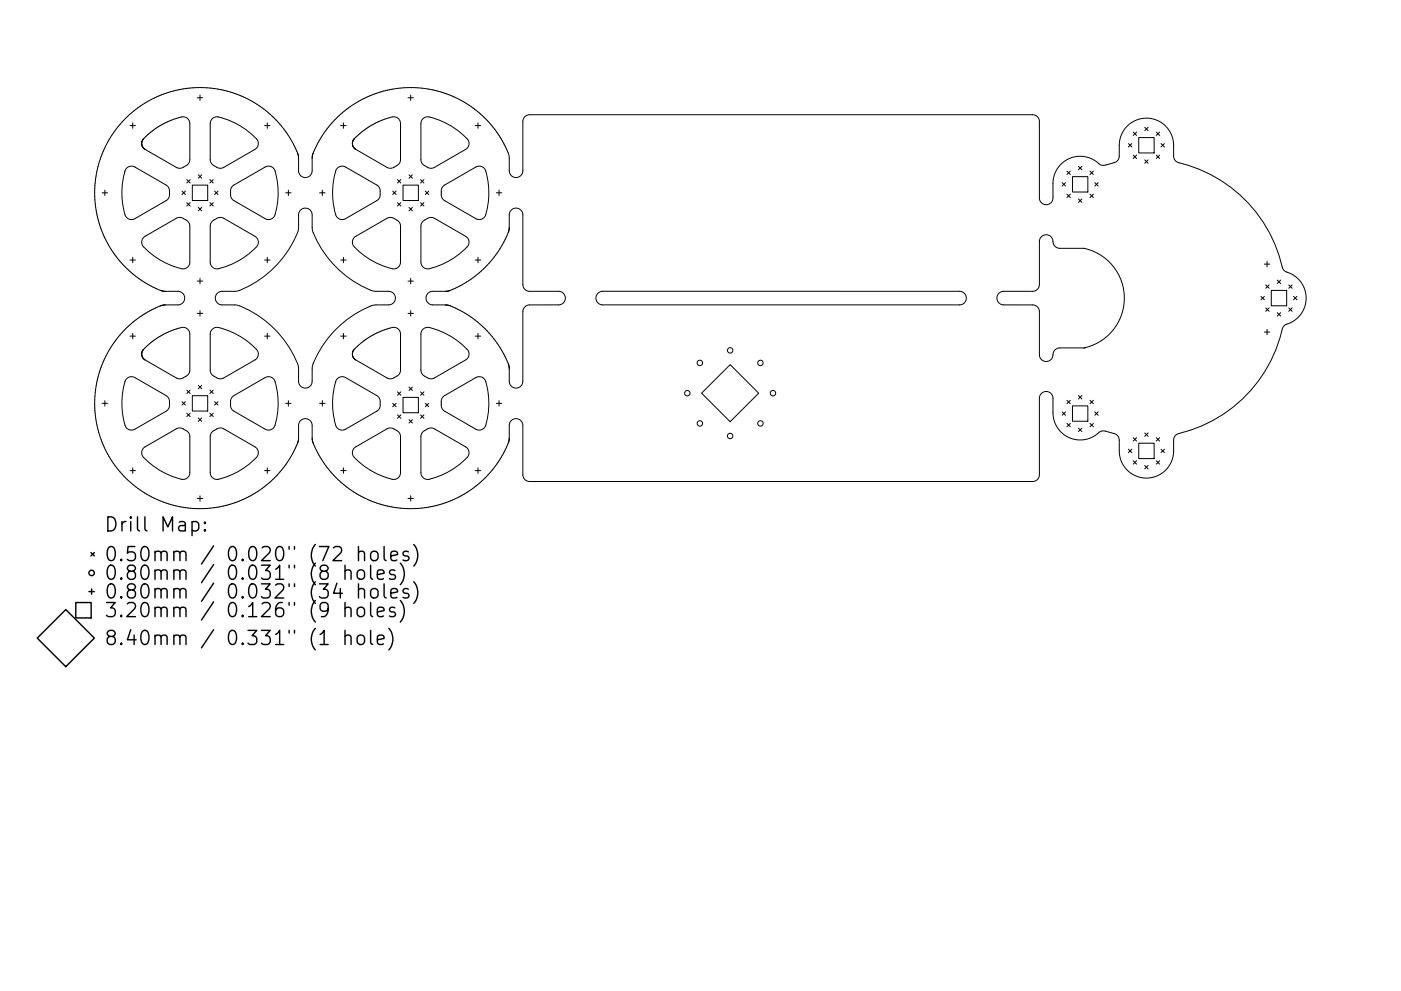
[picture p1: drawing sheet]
<svg xmlns="http://www.w3.org/2000/svg" width="297mm" height="210mm" viewBox="0 0 297 210" stroke-linecap="round" stroke-linejoin="round" font-family="sans-serif">
<defs><g id="words">
<g font-size="4.2">
<text x="22" y="112.8">Drill Map:</text>
<text x="22" y="119.1">0.50mm / 0.020&quot; (72 holes)</text>
<text x="22" y="123.1">0.80mm / 0.031&quot; (8 holes)</text>
<text x="22" y="127">0.80mm / 0.032&quot; (34 holes)</text>
<text x="22" y="131">3.20mm / 0.126&quot; (9 holes)</text>
<text x="22" y="136.9">8.40mm / 0.331&quot; (1 hole)</text>
</g>
</g></defs>
<g fill="none" stroke="#000" stroke-width=".21">
<path d="M26.6 25.1a22.2 22.2 0 0 1 36.7 8.2v3.1a1.44 1.44 0 0 0 1.5 1.3 1.44 1.44 0 0 0 1.4-1.5v-3.1a22.2 22.2 0 0 1 20.9-14.5 22.2 22.2 0 0 1 20.8 14.5l.1 3.3a1.44 1.44 0 0 0 1.5 1.3 1.44 1.44 0 0 0 1.4-1.5v-10.5a1.44 1.44 0 0 1 1.4-1.4h106.8a1.44 1.44 0 0 1 1.3 1.5v16.3a1.44 1.44 0 0 0 1.5 1.3 1.44 1.44 0 0 0 1.4-1.4v-3.4a5.9 5.9 0 0 1 3.8-5.1 5.9 5.9 0 0 1 6.3 1.5l.7 .1 2.1-.6a1.44 1.44 0 0 0 1.1-1.4v-2.8a5.8 5.8 0 0 1 6-5.2 5.8 5.8 0 0 1 5.5 5.7l.1 2.6 .1 .4 .4 .5a30.2 30.2 0 0 1 22.7 22.8l.3 .4a5.9 5.9 0 0 1 4.5 5.7 5.9 5.9 0 0 1-4.5 5.8l-.3 .4a30.1 30.1 0 0 1-22.6 22.8l-.5 .4-.1 .5-.1 3.1a5.8 5.8 0 0 1-6 5.2 5.8 5.8 0 0 1-5.5-5.7v-2.4l-.4-.9-.5-.4-2.2-.6-.8 .1a5.9 5.9 0 0 1-6.4 1.5 5.9 5.9 0 0 1-3.7-5.4l-.1-3.2a1.44 1.44 0 0 0-1.5-1.3 1.44 1.44 0 0 0-1.3 1.4v16.3a1.44 1.44 0 0 1-1.5 1.4h-106.7a1.44 1.44 0 0 1-1.3-1.5l-.1-10.6a1.44 1.44 0 0 0-1.5-1.3 1.44 1.44 0 0 0-1.3 1.5l-.1 3.1a22.2 22.2 0 0 1-20.9 14.5 22.2 22.2 0 0 1-20.8-14.7v-3.1a1.44 1.44 0 0 0-1.5-1.3 1.44 1.44 0 0 0-1.4 1.5v3.1a22.3 22.3 0 0 1-36.7 7.9 22.3 22.3 0 0 1 8.2-36.6h3a1.44 1.44 0 0 0 1.4-1.5 1.44 1.44 0 0 0-1.5-1.4h-3.1a22.3 22.3 0 0 1-8-36.7zM26.9 35.7l.7-.4 .9 .1 6.8 3.9 .4 .4 .2 .6v1.4l-.5 .7-6.8 4a1.44 1.44 0 0 1-2.1-.9 14 14 0 0 1 .3-9.7zM27.6 26.6h1.1M28.1 26.1v1.1M30 30.5h.1M30 30.5l.1 .1M30 30.3v.2M30.1 30.6v.1M30.1 30.2l-.1 .1M30.1 30.7h.1M30.1 30.7v.1M30.1 30.8v.1"/>
<path d="M30.1 30.9h.1M30.1 30.9l.1 .1M30.2 31v.1M30.2 31.1l.2 .3M30.2 29.8l-.1 .4M30.2 29.8h.1M30.2 29.7v.1M30.3 29.7h-.1M30.4 31.4h.1M30.4 29.5l-.1 .2M30.4 29.5h.1M30.4 29.5a15.5 15.5 0 0 1 8.7-4.7 1.44 1.44 0 0 1 1.1 1.4v7.9l-.3 .7-1.1 .7-.7 .2-.6-.1-6.7-3.9"/>
<path d="M30.4 31.4l.1 .1M30.5 31.5h.1M30.5 31.5l.2 .2M30.7 31.7h.1M39.6 38.1l.7 .7M40.3 38.1l-.7 .7M40.8 39.3h3.2v3.2h-3.2zM41.8 20.7h1.2M42 37.1l.8 .7M42.4 20.2v1.1M42.8 37.1l-.8 .7M44.5 38.1l.7 .7"/>
<path d="M45 25.2l.7-.4a14.4 14.4 0 0 1 9 5.2 1.44 1.44 0 0 1-.6 1.7l-6.8 3.9-.9 .1-1.2-.7-.5-.5-.1-.6v-7.8zM45.2 38.1l-.7 .7M49.3 39.5l6.9-4.1a1.44 1.44 0 0 1 2.1 .9 14.1 14.1 0 0 1-.3 9.8 1.44 1.44 0 0 1-1.8 .3l-6.6-3.8a1.84 1.84 0 0 1-.7-2.1l.1-.6zM56.1 26.6h1.1M56.7 26.1v1.1M71.5 35.7l.8-.4 .9 .1 6.7 3.9 .5 .4 .2 .6v1.4l-.5 .7-6.8 4a1.44 1.44 0 0 1-2.1-.9 14 14 0 0 1 .2-9.7zM72.2 26.6h1.2M72.8 26.1v1.1M74.7 30.5h.1M74.7 30.5v.1M74.7 30.3v.2M74.7 30.6v.1"/>
<path d="M74.7 30.2v.1M74.7 30.7h.1M74.7 30.7v.1M74.7 30.8l.1 .1M74.7 30.1v.1M74.8 30.1h-.1M74.8 30.9h.1M74.8 30.9v.1M74.8 30v.1M74.8 29.9v.1M74.8 31l.1 .1M74.9 31.1h.1"/>
<path d="M74.9 31.1v.1M74.9 31.2l.1 .2M75 31.4h.1M75 29.5l-.2 .4M75.1 29.5h-.1M75.1 31.4h.1M75.1 29.5h.1M75.1 29.5a15.5 15.5 0 0 1 8.6-4.7 1.44 1.44 0 0 1 1.2 1.4v7.9l-.4 .7-1 .7-.7 .2-.6-.1-7-4M75.1 31.4v.1M75.1 31.5h.1M75.2 31.5h.1M75.2 31.5v.1"/>
<path d="M84.3 38.1l.7 .7M85 38.1l-.7 .7M85.4 39.3h3.3v3.2h-3.3zM86.5 20.7h1.2M86.7 37.1l.7 .7M87.1 20.2v1.1M87.4 37.1l-.7 .7M89.2 38.1l.7 .7M89.6 25.2l.8-.4a14.4 14.4 0 0 1 9 5.2 1.44 1.44 0 0 1-.7 1.7l-6.8 3.9-.8 .1-1.2-.7-.5-.5-.2-.6v-7.8zM89.9 38.1l-.7 .7M94 39.5l6.9-4.1a1.44 1.44 0 0 1 2.1 .9 14.1 14.1 0 0 1-.3 9.8 1.44 1.44 0 0 1-1.8 .3l-6.6-3.8a1.84 1.84 0 0 1-.7-2.1l.1-.6zM100.8 26.6h1.1"/>
<path d="M101.3 26.1v1.1M225.2 38.7l.7 .8M225.9 38.7l-.7 .8M226.2 36.3l.7 .7M226.9 36.3l-.7 .7M227.4 37.5h3.2v3.2h-3.2zM228.7 35.3l.7 .7M229.4 35.3l-.7 .7M231.1 36.3l.7 .7M231.8 36.3l-.7 .7M232.1 38.7l.7 .8M232.8 38.7l-.7 .8"/>
<path d="M239.2 30.5l.8 .7M240 30.5l-.8 .7M240.3 28l.7 .7M240.3 32.9l.7 .7M241 28l-.7 .7M241 32.9l-.7 .7M241.4 29.2h3.3v3.3h-3.3zM242.7 33.9l.7 .7M242.7 27l.7 .7M243.4 27l-.7 .7M243.4 33.9l-.7 .7M245.2 32.9l.7 .7"/>
<path d="M245.2 28l.7 .7M245.9 28l-.7 .7M245.9 32.9l-.7 .7M246.2 30.5l.7 .7M246.9 30.5l-.7 .7M21.7 40.9h1.1M22.2 40.3v1.2M27.6 55.2h1.1M28.1 54.6v1.2M30.5 50.4l6.9-4.1 .8-.2 .6 .2 1 .7 .4 .7v7.9a1.44 1.44 0 0 1-1.7 1.4 14 14 0 0 1-8.4-5.1v-.9zM38.6 40.5l.7 .8M39.3 40.5l-.7 .8"/>
<path d="M39.6 43l.7 .7M40.3 43l-.7 .7M41.8 59.6h1.2M42 44l.8 .7M42.4 59.1v1.1M42.8 44l-.8 .7M44.5 43l.7 .7M45 47l1.2-.8h1l6.9 3.9a1.44 1.44 0 0 1 .3 2.3 14.1 14.1 0 0 1-8.6 4.6 1.44 1.44 0 0 1-1.2-1.4v-7.7zM45.2 43l-.7 .7M45.5 40.5l.7 .8M46.2 40.5l-.7 .8M56.1 55.2h1.1"/>
<path d="M56.7 54.6v1.2M60.6 40.9h1.1M61.1 40.3v1.2M63.7 44.6a1.44 1.44 0 0 1 1.6-.3 1.44 1.44 0 0 1 .9 1.3v2.9a21.3 21.3 0 0 0 13.2 13.3h3a1.44 1.44 0 0 1 1.4 1.4 1.44 1.44 0 0 1-1.4 1.5h-2.9a21.3 21.3 0 0 0-13.3 13.2v3a1.44 1.44 0 0 1-1.5 1.4 1.44 1.44 0 0 1-1.4-1.4v-2.9a21.3 21.3 0 0 0-13.2-13.3h-3a1.44 1.44 0 0 1-1.5-1.5 1.44 1.44 0 0 1 1.5-1.4h2.9a21.3 21.3 0 0 0 13.3-13.2v-3.1zM67.8 40.9h1.1M68.3 40.3v1.2M72.2 55.2h1.2M72.8 54.6v1.2M75.1 50.4l7-4.1 .7-.2 .6 .2 1.1 .7 .4 .7v7.9a1.44 1.44 0 0 1-1.8 1.4 14 14 0 0 1-8.3-5.1v-.9zM83.3 40.5l.7 .8M84 40.5l-.7 .8M84.3 43l.7 .7"/>
<path d="M85 43l-.7 .7M86.5 59.6h1.2M86.7 44l.7 .7M87.1 59.1v1.1M87.4 44l-.7 .7M89.2 43l.7 .7M89.6 47l1.3-.8h1l6.8 3.9a1.44 1.44 0 0 1 .3 2.3 14.1 14.1 0 0 1-8.6 4.6 1.44 1.44 0 0 1-1.2-1.4v-7.7zM89.9 43l-.7 .7M90.2 40.5l.7 .8M90.9 40.5l-.7 .8M100.8 55.2h1.1M101.3 54.6v1.2"/>
<path d="M105.2 40.9h1.2M105.8 40.3v1.2M220.8 50.2a1.51 1.51 0 0 1 1.8-.2 1.51 1.51 0 0 1 .7 1.6l.4 .7 .7 .4h5.5a10.8 10.8 0 0 1 8.5 10.6 10.8 10.8 0 0 1-8.5 10.5h-5.2a1.67 1.67 0 0 0-1.5 1.9 1.44 1.44 0 0 1-1.6 1 1.44 1.44 0 0 1-1.2-1.4v-9.2a1.44 1.44 0 0 0-1.5-1.4h-6.1a1.44 1.44 0 0 1-1.4-1.5 1.44 1.44 0 0 1 1.4-1.4h6.1a1.44 1.44 0 0 0 1.5-1.4v-9.2l.1-.4zM226.2 41.2l.7 .7M226.9 41.2l-.7 .7M228.7 42.2l.7 .7M229.4 42.2l-.7 .7M231.1 41.2l.7 .7M231.8 41.2l-.7 .7M268.1 56h1.1M268.6 55.5v1.1M270.8 59.4l.7 .7"/>
<path d="M271.5 59.4l-.7 .7M27.6 71.3h1.1M28.1 70.7v1.2M30 75.1v.1M30 75.1h.1M30 75.2l.1 .1M30.1 75.3v.1M30.1 74.9l-.1 .2M30.1 74.9h.1M30.1 75.4h.1M30.1 75.4v.1M30.1 74.8v.1"/>
<path d="M30.1 75.5v.1M30.1 74.7v.1M30.1 75.6l.1 .1M30.1 74.6v.1M30.2 75.7h.1M30.2 74.6h-.1M30.2 75.7v.1M30.2 74.5v.1M30.2 75.8h.1M30.2 74.4v.1M30.2 75.8l.1 .1M30.2 74.4h.1"/>
<path d="M30.3 75.9h.1M30.3 74.3l-.1 .1M30.3 75.9l.2 .2M30.3 74.3h.1M30.3 74.2v.1M30.4 74.2h-.1M30.4 74.2v-.1a15.5 15.5 0 0 1 8.7-4.6 1.44 1.44 0 0 1 1.1 1.4v7.8l-.3 .8-1.1 .7-.7 .2-.6-.2-7-4M30.4 74.2h.1M30.5 76.1v.1M41.8 66.5h1.2M42.4 65.9v1.2M45 69.9l.7-.4a14.4 14.4 0 0 1 9 5.1 1.44 1.44 0 0 1-.6 1.8l-6.8 3.9h-.9l-1.2-.6-.5-.6-.1-.6v-7.7z"/>
<path d="M56.1 71.3h1.1M56.7 70.7v1.2M72.2 71.3h1.2M72.8 70.7v1.2M74.7 75.1v.1M74.7 75.1h.1M74.7 75.2v.1M74.7 75.3v.1M74.7 74.9v.2M74.7 74.9h.1M74.7 75.4h.1M74.7 75.4l.1 .1"/>
<path d="M74.8 75.5v.1M74.8 75.6v.1M74.8 75.7h.1M74.8 75.7l.1 .1M74.9 75.8h.1M74.9 75.8v.1M74.9 75.9h.1M75 75.9l.1 .2M75 74.3l-.3 .6M75 74.2v.1M75 74.2h.1M75.1 74.2v-.1a15.5 15.5 0 0 1 8.6-4.6 1.44 1.44 0 0 1 1.2 1.4v7.8l-.4 .8-1 .7-.7 .2-.6-.2-6.8-3.9"/>
<path d="M75.1 74.2h-.1M75.1 76.1l.1 .1M75.2 76.2h.1M75.2 76.2l.2 .1M75.4 76.3h.1M86.5 66.5h1.2M87.1 65.9v1.2M89.6 69.9l.8-.4a14.4 14.4 0 0 1 9 5.1 1.44 1.44 0 0 1-.7 1.8l-6.8 3.9h-.8l-1.2-.6-.5-.6-.2-.6v-7.7zM90.7 62.2l.9-.4h3.2a21.3 21.3 0 0 0 13.2-13.3v-2.9a1.44 1.44 0 0 1 1.4-1.4 1.44 1.44 0 0 1 1.5 1.4v14.8a1.44 1.44 0 0 0 1.4 1.4h6.1a1.44 1.44 0 0 1 1.5 1.4 1.44 1.44 0 0 1-1.5 1.5h-6.1a1.44 1.44 0 0 0-1.4 1.4v14.8a1.44 1.44 0 0 1-1.5 1.4 1.44 1.44 0 0 1-1.4-1.4l-.1-3.1a21.3 21.3 0 0 0-13.3-13.1h-2.8a1.44 1.44 0 0 1-1.4-.9 1.44 1.44 0 0 1 .3-1.6zM100.8 71.3h1.1M101.3 70.7v1.2M126.8 62.2l.5-.3 .5-.1h75.6a1.44 1.44 0 0 1 1.5 1.4 1.44 1.44 0 0 1-1.5 1.5h-75.6a1.44 1.44 0 0 1-1.3-.9 1.44 1.44 0 0 1 .3-1.6z"/>
<path d="M154.8 77.4l6.1 6-6.1 6.1-6-6.1zM229.9 73.8h.1M267.3 62.9l.8 .7M268.1 62.9l-.8 .7M268.1 70.5h1.1M268.4 60.4l.7 .8M268.4 65.3l.7 .8M268.6 69.9v1.1M269.1 60.4l-.7 .8M269.1 65.3l-.7 .8M269.5 61.6h3.3v3.3h-3.3zM270.8 66.3l.7 .8"/>
<path d="M271.5 66.3l-.7 .8M273.3 60.4l.7 .8M273.3 65.3l.7 .8M274 60.4l-.7 .8M274 65.3l-.7 .8M274.3 62.9l.7 .7M275 62.9l-.7 .7M21.7 85.6h1.1M22.2 85v1.2M26.9 80.3l.7-.4 .9 .2 6.8 3.9 .4 .4 .2 .6v1.4l-.5 .7-6.8 4a1.44 1.44 0 0 1-2.1-.9 14 14 0 0 1 .3-9.8zM27.6 99.8h1.1M28.1 99.3v1.1"/>
<path d="M30.5 95l6.9-4 .8-.2 .6 .2 1 .6 .4 .8v7.9a1.44 1.44 0 0 1-1.7 1.4 14 14 0 0 1-8.4-5.2v-.8zM38.6 85.2l.7 .7M39.3 85.2l-.7 .7M39.6 82.8l.7 .7M39.6 87.7l.7 .7M40.3 82.8l-.7 .7M40.3 87.7l-.7 .7M40.8 84h3.2v3.2h-3.2zM42 81.8l.8 .7M42 88.7l.8 .7M42.8 81.8l-.8 .7M42.8 88.7l-.8 .7"/>
<path d="M44.5 87.7l.7 .7M44.5 82.8l.7 .7M45 91.7l1.2-.8h1l6.9 3.9a1.44 1.44 0 0 1 .3 2.3 14.1 14.1 0 0 1-8.6 4.6 1.44 1.44 0 0 1-1.2-1.4v-7.7zM45.2 87.7l-.7 .7M45.2 82.8l-.7 .7M45.5 85.2l.7 .7M46.2 85.2l-.7 .7M49.3 84.2l6.9-4.1a1.44 1.44 0 0 1 2.1 .9 14.1 14.1 0 0 1-.3 9.7 1.44 1.44 0 0 1-1.8 .4l-6.6-3.9a1.84 1.84 0 0 1-.7-2l.1-.6zM56.1 99.8h1.1M56.7 99.3v1.1M60.6 85.6h1.1M61.1 85v1.2"/>
<path d="M67.8 85.6h1.1M68.3 85v1.2M71.5 80.3l.8-.4 .9 .2 6.7 3.9 .5 .4 .2 .6v1.4l-.5 .7-6.8 4a1.44 1.44 0 0 1-2.1-.9 14 14 0 0 1 .2-9.8zM72.2 99.8h1.2M72.8 99.3v1.1M75.1 95l7-4 .7-.2 .6 .2 1.1 .6 .4 .8v7.9a1.44 1.44 0 0 1-1.8 1.4 14 14 0 0 1-8.3-5.2v-.8zM83.3 85.6l.7 .7M84 85.6l-.7 .7M84.3 83.1l.7 .8M84.3 88l.7 .7M85 83.1l-.7 .8M85 88l-.7 .7"/>
<path d="M85.4 84.3h3.3v3.3h-3.3zM86.7 89l.7 .8M86.7 82.1l.7 .7M87.4 82.1l-.7 .7M87.4 89l-.7 .8M89.2 88l.7 .7M89.2 83.1l.7 .8M89.6 91.7l1.3-.8h1l6.8 3.9a1.44 1.44 0 0 1 .3 2.3 14.1 14.1 0 0 1-8.6 4.6 1.44 1.44 0 0 1-1.2-1.4v-7.7zM89.9 83.1l-.7 .8M89.9 88l-.7 .7M90.2 85.6l.7 .7M90.9 85.6l-.7 .7"/>
<path d="M94 84.2l6.9-4.1a1.44 1.44 0 0 1 2.1 .9 14.1 14.1 0 0 1-.3 9.7 1.44 1.44 0 0 1-1.8 .4l-6.6-3.9a1.84 1.84 0 0 1-.7-2l.1-.6zM100.8 99.8h1.1M101.3 99.3v1.1M105.2 85.6h1.2M105.8 85v1.2M225.2 87.4l.7 .7M225.9 87.4l-.7 .7M226.2 84.9l.7 .8M226.2 89.8l.7 .7M226.9 84.9l-.7 .8M226.9 89.8l-.7 .7M227.4 86.1h3.2v3.3h-3.2z"/>
<path d="M228.7 90.8l.7 .8M228.7 83.9l.7 .7M229.4 83.9l-.7 .7M229.4 90.8l-.7 .8M231.1 89.8l.7 .7M231.1 84.9l.7 .8M231.8 84.9l-.7 .8M231.8 89.8l-.7 .7M232.1 87.4l.7 .7M232.8 87.4l-.7 .7M239.2 95.3l.8 .7M240 95.3l-.8 .7"/>
<path d="M240.3 92.9l.7 .7M240.3 97.8l.7 .7M241 92.9l-.7 .7M241 97.8l-.7 .7M241.4 94h3.3v3.3h-3.3zM242.7 98.8l.7 .7M242.7 91.8l.7 .8M243.4 91.8l-.7 .8M243.4 98.8l-.7 .7M245.2 97.8l.7 .7M245.2 92.9l.7 .7M245.9 92.9l-.7 .7"/>
<path d="M245.9 97.8l-.7 .7M246.2 95.3l.7 .7M246.9 95.3l-.7 .7M41.8 105.8h1.2M42.4 105.2v1.1M86.5 105.8h1.2M87.1 105.2v1.1"/>
<circle cx="148.4" cy="77" r=".58"/>
<circle cx="154.8" cy="74.3" r=".58"/>
<circle cx="161.2" cy="77" r=".58"/>
<circle cx="145.7" cy="83.4" r=".58"/>
<circle cx="148.4" cy="89.8" r=".58"/>
<circle cx="154.8" cy="92.5" r=".58"/>
<circle cx="161.2" cy="89.8" r=".58"/>
<circle cx="163.9" cy="83.4" r=".58"/>
</g>
<g fill="none" stroke="#000" stroke-width=".3">
<path d="M19.3 117.2l.7 .8M20 117.2l-.7 .8M40.7 110.8l.9-.1 .6 .5v.9l-.3 .4-.3 .2-.9-.2M43.4 112.4l.2 .1-.2 .2-.1-.2 .1-.1v.3M43.4 110.8l.2 .1-.2 .2-.1-.2 .1-.1v.3M73.1 119.9v3M76 117.2a.74 .74 0 0 1 1.3 .2v1.6M76 116v3M78.6 119.9v2.6l.4 .4M78.9 117.1a.81 .81 0 0 1 1.2 .4v.9a.81 .81 0 0 1-.7 .6 .81 .81 0 0 1-.8-.6v-.9zM81.4 116v2.5l.5 .5M82.9 118l1.4-.3-.2-.6-.8-.1-.4 .4v1.1l.1 .3 .3 .2 .8-.2"/>
<path d="M84.9 119.5a3.4 3.4 0 0 1 0 4.6M86.6 117.1l-.7-.1-.5 .4 .2 .4 1 .3 .1 .3-.1 .4-.3 .2-.9-.2M87.7 115.5a3.4 3.4 0 0 1 0 4.6M13.9 129.3l6.1 6.1-6.1 6-6-6zM16.1 127.8h3.2v3.3h-3.2zM18.8 125.5h1.2M19.4 124.9v1.2M67.9 136.7h1.7M73.1 121.2a.75 .75 0 0 1 1.3 .1v1.6M73.1 129.1a.75 .75 0 0 1 1.3 .2v1.5M73.1 135a.74 .74 0 0 1 1.3 .2v1.5M73.1 127.8v3"/>
<path d="M73.1 133.7v3M75.9 121.2a.81 .81 0 0 1 .8-.3 .81 .81 0 0 1 .6 .6v.8a.81 .81 0 0 1-.8 .6 .81 .81 0 0 1-.8-.6v-.8zM75.9 129.1a.81 .81 0 0 1 .8-.3 .81 .81 0 0 1 .6 .6v.9a.81 .81 0 0 1-.8 .6 .81 .81 0 0 1-.8-.6v-.9zM75.9 135a.81 .81 0 0 1 .8-.3 .81 .81 0 0 1 .6 .6v.9a.81 .81 0 0 1-.8 .6 .81 .81 0 0 1-.8-.6v-.9zM76 125.2a.74 .74 0 0 1 1.3 .1v1.6M76 123.9v3M78.6 127.8v2.6l.4 .4M78.6 133.7v2.6l.4 .4M78.7 125.2a.81 .81 0 0 1 .8-.3 .81 .81 0 0 1 .6 .5v.9a.81 .81 0 0 1-.7 .6 .81 .81 0 0 1-.8-.6v-.9zM80 121.9l1.4-.3-.1-.5-.9-.2-.4 .4v1.2l.1 .3 .3 .1 .9-.1M80 129.8l1.4-.3-.1-.5-.9-.2-.4 .5v1.1l.1 .3 .3 .1 .9-.1M80 135.7l1.4-.2-.1-.6-.9-.2-.4 .5v1.1l.1 .3 .3 .1 .9-.1"/>
<path d="M81.4 123.9v2.5l.5 .5M82.4 133.3a3.4 3.4 0 0 1 0 4.6M82.9 125.9l1.4-.3-.2-.6-.8-.1-.4 .4v1.1l.1 .3 .3 .2 .8-.2M83.7 121.1l-.7-.2-.4 .4 .1 .5 1 .3 .2 .2-.2 .5-.3 .1-.8-.1M83.7 129l-.7-.2-.4 .5 .1 .4 1 .3 .2 .3-.2 .4-.3 .1-.8-.1M84.9 127.4a3.4 3.4 0 0 1 0 4.6M86.6 125l-.7-.1-.5 .4 .2 .4 1 .3 .1 .3-.1 .4-.3 .2-.9-.2M87.7 123.4a3.4 3.4 0 0 1 0 4.6"/>
<circle cx="19.4" cy="121.6" r=".58"/>
</g>
<use href="#words"/>
</svg>
